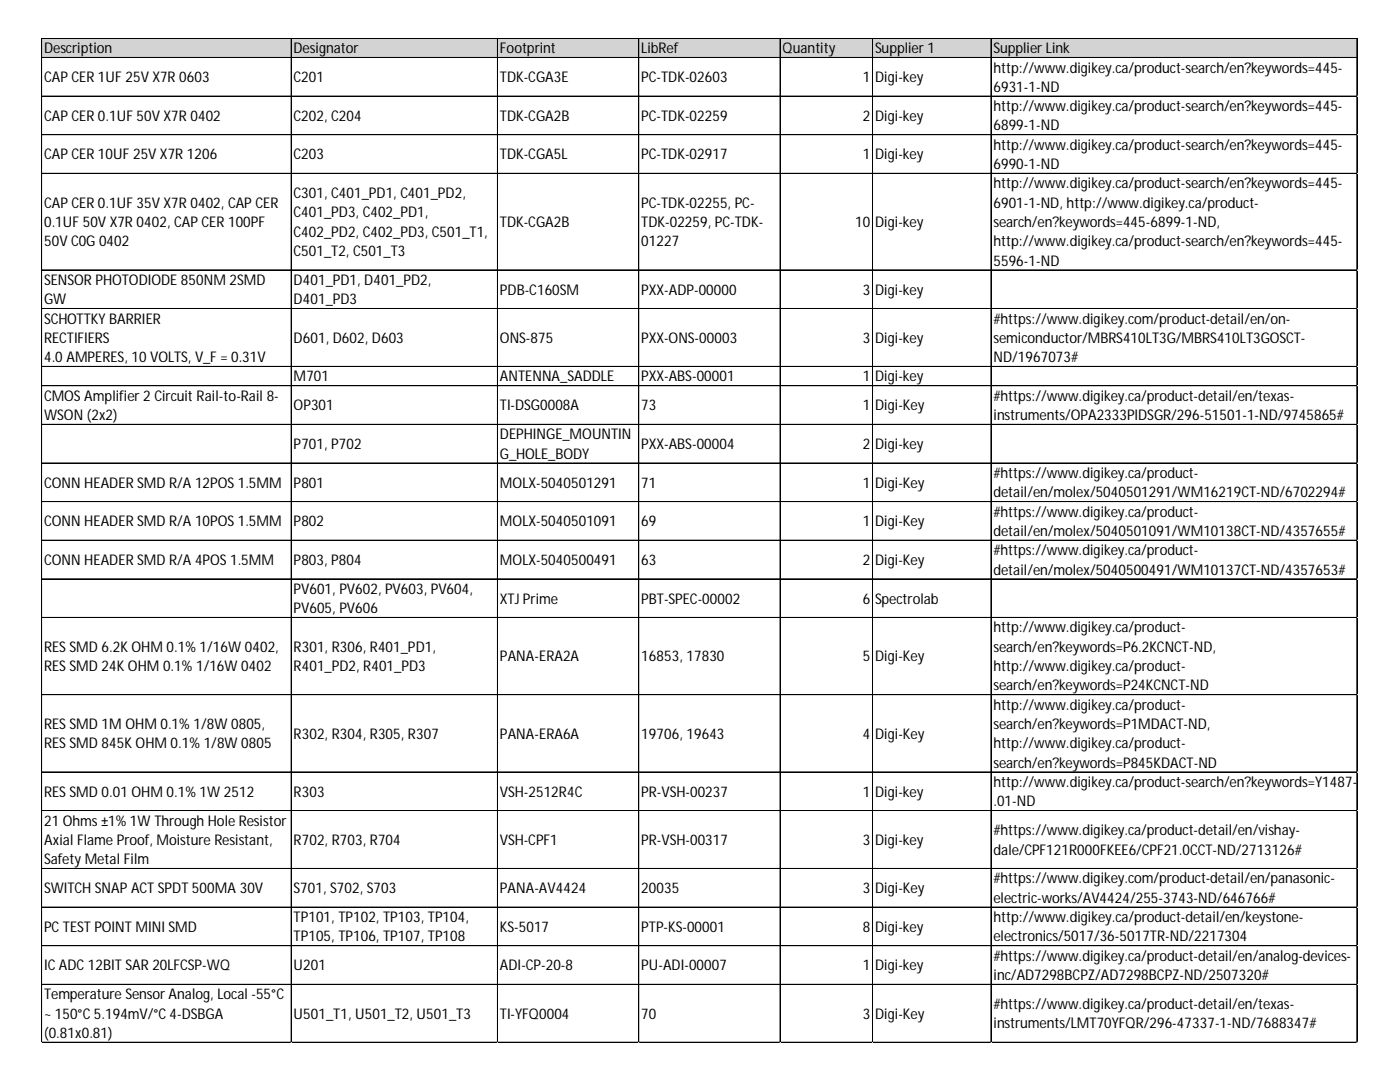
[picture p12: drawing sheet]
<svg xmlns="http://www.w3.org/2000/svg" width="279mm" height="216mm" viewBox="0 0 279 216" stroke-linecap="round" stroke-linejoin="round" font-family="sans-serif">
<defs><g id="words">
<g font-size="2.9">
<text x="8.8" y="10.6">Description</text>
<text x="58.6" y="10.6">Designator</text>
<text x="99.8" y="10.6">Footprint</text>
<text x="128" y="10.6">LibRef</text>
<text x="156.2" y="10.6">Quantity</text>
<text x="174.6" y="10.6">Supplier 1</text>
<text x="198.3" y="10.6">Supplier Link</text>
<text x="8.8" y="16.4">CAP CER 1UF 25V X7R 0603</text>
<text x="58.6" y="16.4">C201</text>
<text x="99.8" y="16.4">TDK-CGA3E</text>
<text x="128" y="16.4">PC-TDK-02603</text>
<text x="172.2" y="16.4">1</text>
<text x="174.6" y="16.4">Digi-key</text>
<text x="198.3" y="14.5">http://www.digikey.ca/product-search/en?keywords=445-</text>
<text x="198.3" y="18.3">6931-1-ND</text>
<text x="198.3" y="22.2">http://www.digikey.ca/product-search/en?keywords=445-</text>
<text x="8.8" y="24.1">CAP CER 0.1UF 50V X7R 0402</text>
<text x="58.6" y="24.1">C202, C204</text>
<text x="99.8" y="24.1">TDK-CGA2B</text>
<text x="128" y="24.1">PC-TDK-02259</text>
<text x="172.2" y="24.1">2</text>
<text x="174.6" y="24.1">Digi-key</text>
<text x="198.3" y="26">6899-1-ND</text>
<text x="198.3" y="29.9">http://www.digikey.ca/product-search/en?keywords=445-</text>
<text x="8.8" y="31.8">CAP CER 10UF 25V X7R 1206</text>
<text x="58.6" y="31.8">C203</text>
<text x="99.8" y="31.8">TDK-CGA5L</text>
<text x="128" y="31.8">PC-TDK-02917</text>
<text x="172.2" y="31.8">1</text>
<text x="174.6" y="31.8">Digi-key</text>
<text x="198.3" y="33.7">6990-1-ND</text>
<text x="8.8" y="41.4">CAP CER 0.1UF 35V X7R 0402, CAP CER</text>
<text x="58.6" y="39.5">C301, C401_PD1, C401_PD2,</text>
<text x="128" y="41.4">PC-TDK-02255, PC-</text>
<text x="198.3" y="37.6">http://www.digikey.ca/product-search/en?keywords=445-</text>
<text x="198.3" y="41.4">6901-1-ND, http://www.digikey.ca/product-</text>
<text x="8.8" y="45.3">0.1UF 50V X7R 0402, CAP CER 100PF</text>
<text x="58.6" y="43.4">C401_PD3, C402_PD1,</text>
<text x="58.6" y="47.2">C402_PD2, C402_PD3, C501_T1,</text>
<text x="99.8" y="45.3">TDK-CGA2B</text>
<text x="128" y="45.3">TDK-02259, PC-TDK-</text>
<text x="170.7" y="45.3">10</text>
<text x="174.6" y="45.3">Digi-key</text>
<text x="198.3" y="45.3">search/en?keywords=445-6899-1-ND,</text>
<text x="8.8" y="49.1">50V C0G 0402</text>
<text x="58.6" y="51.1">C501_T2, C501_T3</text>
<text x="128" y="49.1">01227</text>
<text x="198.3" y="49.1">http://www.digikey.ca/product-search/en?keywords=445-</text>
<text x="198.3" y="53">5596-1-ND</text>
<text x="8.8" y="56.8">SENSOR PHOTODIODE 850NM 2SMD</text>
<text x="58.6" y="56.8">D401_PD1, D401_PD2,</text>
<text x="99.8" y="58.8">PDB-C160SM</text>
<text x="128" y="58.8">PXX-ADP-00000</text>
<text x="172.2" y="58.8">3</text>
<text x="174.6" y="58.8">Digi-key</text>
<text x="8.8" y="60.7">GW</text>
<text x="8.8" y="64.6">SCHOTTKYBARRIER</text>
<text x="58.6" y="60.7">D401_PD3</text>
<text x="198.3" y="64.6">#https://www.digikey.com/product-detail/en/on-</text>
<text x="8.8" y="68.4">RECTIFIERS</text>
<text x="58.6" y="68.4">D601, D602, D603</text>
<text x="99.8" y="68.4">ONS-875</text>
<text x="128" y="68.4">PXX-ONS-00003</text>
<text x="172.2" y="68.4">3</text>
<text x="174.6" y="68.4">Digi-key</text>
<text x="198.3" y="68.4">semiconductor/MBRS410LT3G/MBRS410LT3GOSCT-</text>
<text x="8.8" y="72.3">4.0AMPERES, 10VOLTS, V_F = 0.31V</text>
<text x="58.6" y="76.1">M701</text>
<text x="99.8" y="76.1">ANTENNA_SADDLE</text>
<text x="128" y="76.1">PXX-ABS-00001</text>
<text x="172.2" y="76.1">1</text>
<text x="174.6" y="76.1">Digi-key</text>
<text x="198.3" y="72.3">ND/1967073#</text>
<text x="8.8" y="80">CMOSAmplifier 2 Circuit Rail-to-Rail 8-</text>
<text x="8.8" y="83.8">WSON (2x2)</text>
<text x="58.6" y="81.9">OP301</text>
<text x="99.8" y="81.9">TI-DSG0008A</text>
<text x="128" y="81.9">73</text>
<text x="172.2" y="81.9">1</text>
<text x="174.6" y="81.9">Digi-Key</text>
<text x="198.3" y="80">#https://www.digikey.ca/product-detail/en/texas-</text>
<text x="198.3" y="83.8">instruments/OPA2333PIDSGR/296-51501-1-ND/9745865#</text>
<text x="58.6" y="89.6">P701, P702</text>
<text x="99.8" y="87.7">DEPHINGE_MOUNTIN</text>
<text x="128" y="89.6">PXX-ABS-00004</text>
<text x="172.2" y="89.6">2</text>
<text x="174.6" y="89.6">Digi-key</text>
<text x="99.8" y="91.5">G_HOLE_BODY</text>
<text x="198.3" y="95.4">#https://www.digikey.ca/product-</text>
<text x="8.8" y="97.3">CONN HEADER SMD R/A 12POS1.5MM</text>
<text x="58.6" y="97.3">P801</text>
<text x="99.8" y="97.3">MOLX-5040501291</text>
<text x="128" y="97.3">71</text>
<text x="172.2" y="97.3">1</text>
<text x="174.6" y="97.3">Digi-Key</text>
<text x="198.3" y="99.2">detail/en/molex/5040501291/WM16219CT-ND/6702294#</text>
<text x="8.8" y="105">CONN HEADER SMD R/A 10POS1.5MM</text>
<text x="58.6" y="105">P802</text>
<text x="99.8" y="105">MOLX-5040501091</text>
<text x="128" y="105">69</text>
<text x="172.2" y="105">1</text>
<text x="174.6" y="105">Digi-Key</text>
<text x="198.3" y="103.1">#https://www.digikey.ca/product-</text>
<text x="198.3" y="106.9">detail/en/molex/5040501091/WM10138CT-ND/4357655#</text>
<text x="8.8" y="112.7">CONN HEADER SMD R/A 4POS1.5MM</text>
<text x="58.6" y="112.7">P803, P804</text>
<text x="99.8" y="112.7">MOLX-5040500491</text>
<text x="128" y="112.7">63</text>
<text x="172.2" y="112.7">2</text>
<text x="174.6" y="112.7">Digi-Key</text>
<text x="198.3" y="110.8">#https://www.digikey.ca/product-</text>
<text x="58.6" y="118.5">PV601, PV602, PV603, PV604,</text>
<text x="198.3" y="114.6">detail/en/molex/5040500491/WM10137CT-ND/4357653#</text>
<text x="58.6" y="122.3">PV605, PV606</text>
<text x="99.8" y="120.4">XTJ Prime</text>
<text x="128" y="120.4">PBT-SPEC-00002</text>
<text x="172.2" y="120.4">6</text>
<text x="174.6" y="120.4">Spectrolab</text>
<text x="8.8" y="130.1">RESSMD 6.2K OHM 0.1% 1/16W 0402,</text>
<text x="58.6" y="130.1">R301, R306, R401_PD1,</text>
<text x="99.8" y="132">PANA-ERA2A</text>
<text x="128" y="132">16853, 17830</text>
<text x="172.2" y="132">5</text>
<text x="174.6" y="132">Digi-Key</text>
<text x="198.3" y="126.2">http://www.digikey.ca/product-</text>
<text x="198.3" y="130.1">search/en?keywords=P6.2KCNCT-ND,</text>
<text x="8.8" y="133.9">RESSMD 24K OHM 0.1% 1/16W 0402</text>
<text x="58.6" y="133.9">R401_PD2, R401_PD3</text>
<text x="198.3" y="133.9">http://www.digikey.ca/product-</text>
<text x="198.3" y="137.8">search/en?keywords=P24KCNCT-ND</text>
<text x="198.3" y="141.6">http://www.digikey.ca/product-</text>
<text x="8.8" y="145.5">RESSMD 1M OHM 0.1% 1/8W 0805,</text>
<text x="8.8" y="149.3">RESSMD 845K OHM 0.1% 1/8W 0805</text>
<text x="58.6" y="147.4">R302, R304, R305, R307</text>
<text x="99.8" y="147.4">PANA-ERA6A</text>
<text x="128" y="147.4">19706, 19643</text>
<text x="172.2" y="147.4">4</text>
<text x="174.6" y="147.4">Digi-Key</text>
<text x="198.3" y="145.5">search/en?keywords=P1MDACT-ND,</text>
<text x="198.3" y="149.3">http://www.digikey.ca/product-</text>
<text x="198.3" y="153.2">search/en?keywords=P845KDACT-ND</text>
<text x="8.8" y="159">RESSMD 0.01 OHM 0.1% 1W 2512</text>
<text x="58.6" y="159">R303</text>
<text x="99.8" y="159">VSH-2512R4C</text>
<text x="128" y="159">PR-VSH-00237</text>
<text x="172.2" y="159">1</text>
<text x="174.6" y="159">Digi-key</text>
<text x="198.3" y="157">http://www.digikey.ca/product-search/en?keywords=Y1487-</text>
<text x="198.3" y="160.9">.01-ND</text>
<text x="8.8" y="164.7">21 Ohms±1% 1W Through Hole Resistor</text>
<text x="198.3" y="166.7">#https://www.digikey.ca/product-detail/en/vishay-</text>
<text x="8.8" y="168.6">Axial Flame Proof, Moisture Resistant,</text>
<text x="8.8" y="172.4">Safety Metal Film</text>
<text x="58.6" y="168.6">R702, R703, R704</text>
<text x="99.8" y="168.6">VSH-CPF1</text>
<text x="128" y="168.6">PR-VSH-00317</text>
<text x="172.2" y="168.6">3</text>
<text x="174.6" y="168.6">Digi-key</text>
<text x="198.3" y="170.5">dale/CPF121R000FKEE6/CPF21.0CCT-ND/2713126#</text>
<text x="8.8" y="178.2">SWITCH SNAP ACT SPDT 500MA 30V</text>
<text x="58.6" y="178.2">S701, S702, S703</text>
<text x="99.8" y="178.2">PANA-AV4424</text>
<text x="128" y="178.2">20035</text>
<text x="172.2" y="178.2">3</text>
<text x="174.6" y="178.2">Digi-Key</text>
<text x="198.3" y="176.3">#https://www.digikey.com/product-detail/en/panasonic-</text>
<text x="8.8" y="185.9">PCTEST POINT MINI SMD</text>
<text x="58.6" y="184">TP101, TP102, TP103, TP104,</text>
<text x="99.8" y="185.9">KS-5017</text>
<text x="128" y="185.9">PTP-KS-00001</text>
<text x="172.2" y="185.9">8</text>
<text x="174.6" y="185.9">Digi-key</text>
<text x="198.3" y="180.1">electric-works/AV4424/255-3743-ND/646766#</text>
<text x="198.3" y="184">http://www.digikey.ca/product-detail/en/keystone-</text>
<text x="58.6" y="187.8">TP105, TP106, TP107, TP108</text>
<text x="198.3" y="187.8">electronics/5017/36-5017TR-ND/2217304</text>
<text x="198.3" y="191.7">#https://www.digikey.ca/product-detail/en/analog-devices-</text>
<text x="8.8" y="193.6">ICADC12BIT SAR 20LFCSP-WQ</text>
<text x="58.6" y="193.6">U201</text>
<text x="99.8" y="193.6">ADI-CP-20-8</text>
<text x="128" y="193.6">PU-ADI-00007</text>
<text x="172.2" y="193.6">1</text>
<text x="174.6" y="193.6">Digi-key</text>
<text x="198.3" y="195.6">inc/AD7298BCPZ/AD7298BCPZ-ND/2507320#</text>
<text x="8.8" y="199.4">Temperature Sensor Analog, Local -55°C</text>
<text x="8.8" y="203.3">~ 150°C5.194mV/°C4-DSBGA</text>
<text x="58.6" y="203.3">U501_T1, U501_T2, U501_T3</text>
<text x="99.8" y="203.3">TI-YFQ0004</text>
<text x="128" y="203.3">70</text>
<text x="172.2" y="203.3">3</text>
<text x="174.6" y="203.3">Digi-Key</text>
<text x="198.3" y="201.3">#https://www.digikey.ca/product-detail/en/texas-</text>
<text x="8.8" y="207.1">(0.81x0.81)</text>
<text x="198.3" y="205.2">instruments/LMT70YFQR/296-47337-1-ND/7688347#</text>
</g>
</g></defs>
<path d="M8.4 7.7h262.5v3.9h-262.5z" fill="#d3d3d3"/>
<g fill="none" stroke="#000" stroke-width=".2">
<path d="M8.3 7.6v200.5M8.4 7.6v200.5M8.4 7.6h262.5M8.4 7.7h262.5M8.4 11.5h262.5M8.4 19.2h262.5M58.1 7.7v200.4M99.3 7.7v200.4M127.5 7.7v200.4M155.7 7.7v200.4M174.1 7.7v200.4M174.2 7.7v200.4"/>
<path d="M197.8 7.7v200.4M270.8 7.7v200.4M8.4 26.9h262.5M8.4 34.6h262.5M8.4 53.8h262.5M8.4 53.9h262.5M8.4 61.6h262.5M8.4 73.1h262.5M8.4 73.2h262.5M8.4 77h262.5M8.4 84.7h262.5M8.4 92.4h262.5"/>
<path d="M8.4 100.1h262.5M8.4 107.8h262.5M8.4 115.5h262.5M8.4 123.2h262.5M8.4 123.3h262.5M8.4 138.6h262.5M8.4 138.7h262.5M8.4 154h262.5M8.4 154.1h262.5M8.4 161.7h262.5M8.4 161.8h262.5M8.4 173.3h262.5"/>
<path d="M8.4 181h262.5M8.4 188.7h262.5M8.4 188.8h262.5M8.4 196.4h262.5M8.4 196.5h262.5M8.4 208h262.5"/>
</g>
<path d="M8.3 208.1h.1" fill="none" stroke="#d4d4d4" stroke-width=".2"/>
<path d="M8.3 208.1h.1z" fill="#d4d4d4"/>
<path d="M58.1 208.1h.1" fill="none" stroke="#d4d4d4" stroke-width=".2"/>
<path d="M58.1 208.1h.1z" fill="#d4d4d4"/>
<path d="M99.3 208.1h.1" fill="none" stroke="#d4d4d4" stroke-width=".2"/>
<path d="M99.3 208.1h.1z" fill="#d4d4d4"/>
<path d="M127.5 208.1h.1" fill="none" stroke="#d4d4d4" stroke-width=".2"/>
<path d="M127.5 208.1h.1z" fill="#d4d4d4"/>
<path d="M155.7 208.1h.1" fill="none" stroke="#d4d4d4" stroke-width=".2"/>
<path d="M155.7 208.1h.1z" fill="#d4d4d4"/>
<path d="M174.1 208.1h.1" fill="none" stroke="#d4d4d4" stroke-width=".2"/>
<path d="M174.1 208.1h.1z" fill="#d4d4d4"/>
<path d="M197.8 208.1h.1" fill="none" stroke="#d4d4d4" stroke-width=".2"/>
<path d="M197.8 208.1h.1z" fill="#d4d4d4"/>
<path d="M270.8 208.1h.1" fill="none" stroke="#d4d4d4" stroke-width=".2"/>
<path d="M270.8 208.1h.1z" fill="#d4d4d4"/>
<path d="M270.9 19.2h.1" fill="none" stroke="#d4d4d4" stroke-width=".2"/>
<path d="M270.9 19.2v.1z" fill="#d4d4d4"/>
<path d="M270.9 26.9h.1" fill="none" stroke="#d4d4d4" stroke-width=".2"/>
<path d="M270.9 26.9v.1z" fill="#d4d4d4"/>
<path d="M270.9 34.6h.1" fill="none" stroke="#d4d4d4" stroke-width=".2"/>
<path d="M270.9 34.6v.1z" fill="#d4d4d4"/>
<path d="M270.9 53.8h.1" fill="none" stroke="#d4d4d4" stroke-width=".2"/>
<path d="M270.9 53.8v.1z" fill="#d4d4d4"/>
<path d="M270.9 61.6h.1" fill="none" stroke="#d4d4d4" stroke-width=".2"/>
<path d="M270.9 61.6v.1z" fill="#d4d4d4"/>
<path d="M270.9 73.1h.1" fill="none" stroke="#d4d4d4" stroke-width=".2"/>
<path d="M270.9 73.1v.1z" fill="#d4d4d4"/>
<path d="M270.9 77h.1" fill="none" stroke="#d4d4d4" stroke-width=".2"/>
<path d="M270.9 77v.1z" fill="#d4d4d4"/>
<path d="M270.9 84.7h.1" fill="none" stroke="#d4d4d4" stroke-width=".2"/>
<path d="M270.9 84.7v.1z" fill="#d4d4d4"/>
<path d="M270.9 92.4h.1" fill="none" stroke="#d4d4d4" stroke-width=".2"/>
<path d="M270.9 92.4v.1z" fill="#d4d4d4"/>
<path d="M270.9 100.1h.1" fill="none" stroke="#d4d4d4" stroke-width=".2"/>
<path d="M270.9 100.1v.1z" fill="#d4d4d4"/>
<path d="M270.9 107.8h.1" fill="none" stroke="#d4d4d4" stroke-width=".2"/>
<path d="M270.9 107.8v.1z" fill="#d4d4d4"/>
<path d="M270.9 115.5h.1" fill="none" stroke="#d4d4d4" stroke-width=".2"/>
<path d="M270.9 115.5v.1z" fill="#d4d4d4"/>
<path d="M270.9 123.2h.1" fill="none" stroke="#d4d4d4" stroke-width=".2"/>
<path d="M270.9 123.2v.1z" fill="#d4d4d4"/>
<path d="M270.9 138.6h.1" fill="none" stroke="#d4d4d4" stroke-width=".2"/>
<path d="M270.9 138.6v.1z" fill="#d4d4d4"/>
<path d="M270.9 154h.1" fill="none" stroke="#d4d4d4" stroke-width=".2"/>
<path d="M270.9 154v.1z" fill="#d4d4d4"/>
<path d="M270.9 161.7h.1" fill="none" stroke="#d4d4d4" stroke-width=".2"/>
<path d="M270.9 161.7v.1z" fill="#d4d4d4"/>
<path d="M270.9 173.3h.1" fill="none" stroke="#d4d4d4" stroke-width=".2"/>
<path d="M270.9 173.3v.1z" fill="#d4d4d4"/>
<path d="M270.9 181h.1" fill="none" stroke="#d4d4d4" stroke-width=".2"/>
<path d="M270.9 181v.1z" fill="#d4d4d4"/>
<path d="M270.9 188.7h.1" fill="none" stroke="#d4d4d4" stroke-width=".2"/>
<path d="M270.9 188.7v.1z" fill="#d4d4d4"/>
<path d="M270.9 196.4h.1" fill="none" stroke="#d4d4d4" stroke-width=".2"/>
<path d="M270.9 196.4v.1z" fill="#d4d4d4"/>
<path d="M270.9 208h.1" fill="none" stroke="#d4d4d4" stroke-width=".2"/>
<path d="M270.9 208v.1z" fill="#d4d4d4"/>
<use href="#words"/>
</svg>
